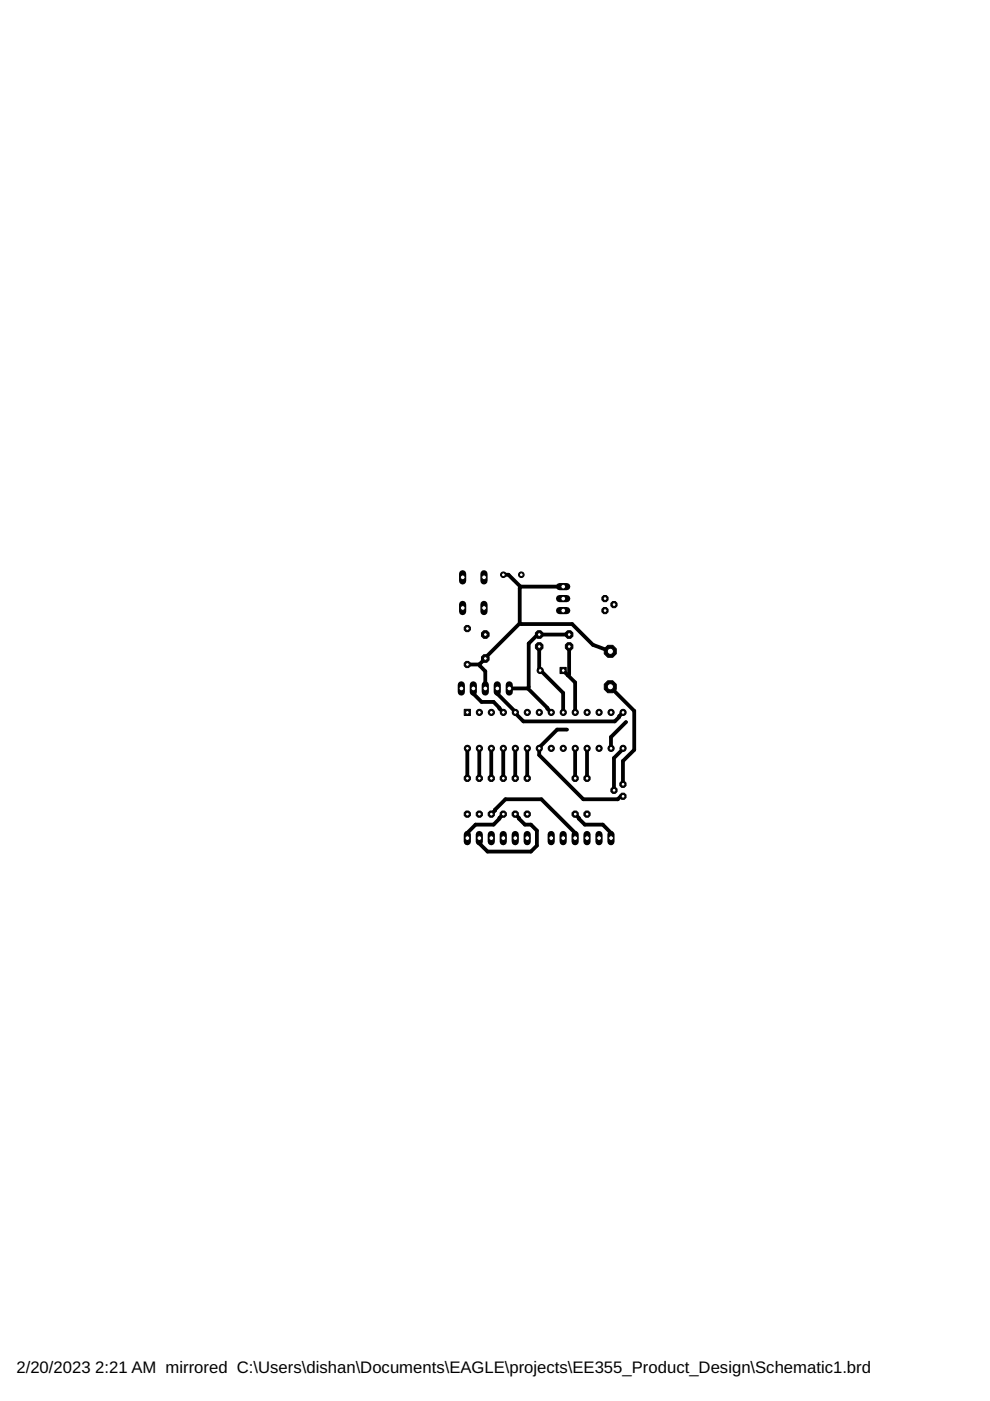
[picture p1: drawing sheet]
<svg xmlns="http://www.w3.org/2000/svg" width="210mm" height="297mm" viewBox="0 0 210 297" stroke-linecap="round" stroke-linejoin="round" font-family="sans-serif">
<defs><g id="words">
<g font-size="3.5">
<text x="3.5" y="291">2/20/2023</text>
<text x="20.2" y="291">2:21 AM mirrored C:\Users\dishan\Documents\EAGLE\projects\EE355_Product_Design\Schematic1.brd</text>
</g>
</g></defs>
<g fill="none" stroke="#000" stroke-width=".8">
<path d="M106.7 121.9h1.1l2.5 2.5M110.2 132.2l-8.6 8.7M110.2 132.2l.3 .1h10.8l4.4 4.4 3.7 1.4M110.3 124.4h9.1M110.3 124.4l-.1 .3v7.5M114.3 137.1v4.7l5.1 5.1v4.1M120.7 137.1v5.9l-.3 .2M120.7 134.5h-6.7l-1.9 1.9v9.2l-.2 .4M99.1 158.7v6.3M99.1 140.9h2.5M100.4 146v1.1l1.7 1.7h2.5l2.1 2.2M101.6 158.7v6.3"/>
<path d="M101.6 140.9l1.3 1.4v3.7M104.2 158.7v6.3M105.4 146v1.1l3.7 3.6 .1 .5 1.8 1.8h19.3l1.8-2M106.7 158.7v6.3M108 146h3.9M109.2 158.7v6.3M111.8 158.7v6.3M111.9 146l5 5M119.4 142.2l1 1M120.2 154.7h-2.1l-3.6 3.6-.2 .4v1.4l9.4 9.4h7.3l.6-.7h.5M120.4 143.2l1.5 1.5v6.3M121.9 158.7v6.3"/>
<path d="M124.5 158.7v6.3M129.4 145.6l5.1 5.1v8.3l-2.4 2.4v4.9M132.1 158.7l-1.9 2v6.9M132.7 153.1l-3.2 3.2v2.4M104.2 172.6l3-3.1h7.6l7.1 7.1v1.1M106.7 172.6l-2.1 2.2h-3.8l-1.7 1.8v1.1M109.2 172.6l2.1 2.2h1.3l1.2 1.3v3.2l-1.2 1.3h-9.2l-1.8-1.8v-1.1M121.9 172.6l2.1 2.2h3.8l1.7 1.8v1.1"/>
</g>
<circle cx="114.3" cy="134.5" r=".87" fill="#000" stroke="#000" stroke-width=".21"/>
<circle cx="114.3" cy="134.5" r=".4" fill="#fff" stroke="#000" stroke-width=".21"/>
<circle cx="114.3" cy="137.1" r=".87" fill="#000" stroke="#000" stroke-width=".21"/>
<circle cx="114.3" cy="137.1" r=".4" fill="#fff" stroke="#000" stroke-width=".21"/>
<circle cx="120.7" cy="134.5" r=".87" fill="#000" stroke="#000" stroke-width=".21"/>
<circle cx="120.7" cy="134.5" r=".4" fill="#fff" stroke="#000" stroke-width=".21"/>
<circle cx="120.7" cy="137.1" r=".87" fill="#000" stroke="#000" stroke-width=".21"/>
<circle cx="120.7" cy="137.1" r=".4" fill="#fff" stroke="#000" stroke-width=".21"/>
<circle cx="102.9" cy="139.6" r=".87" fill="#000" stroke="#000" stroke-width=".21"/>
<circle cx="102.9" cy="139.6" r=".4" fill="#fff" stroke="#000" stroke-width=".21"/>
<circle cx="102.9" cy="134.5" r=".87" fill="#000" stroke="#000" stroke-width=".21"/>
<circle cx="102.9" cy="134.5" r=".4" fill="#fff" stroke="#000" stroke-width=".21"/>
<circle cx="106.7" cy="165" r=".71" fill="#000" stroke="#000" stroke-width=".21"/>
<circle cx="106.7" cy="165" r=".4" fill="#fff" stroke="#000" stroke-width=".21"/>
<circle cx="106.7" cy="172.6" r=".71" fill="#000" stroke="#000" stroke-width=".21"/>
<circle cx="106.7" cy="172.6" r=".4" fill="#fff" stroke="#000" stroke-width=".21"/>
<circle cx="109.2" cy="165" r=".71" fill="#000" stroke="#000" stroke-width=".21"/>
<circle cx="109.3" cy="165" r=".4" fill="#fff" stroke="#000" stroke-width=".21"/>
<circle cx="109.2" cy="172.6" r=".71" fill="#000" stroke="#000" stroke-width=".21"/>
<circle cx="109.3" cy="172.6" r=".4" fill="#fff" stroke="#000" stroke-width=".21"/>
<circle cx="99.1" cy="165" r=".71" fill="#000" stroke="#000" stroke-width=".21"/>
<circle cx="99.1" cy="165" r=".4" fill="#fff" stroke="#000" stroke-width=".21"/>
<circle cx="99.1" cy="172.6" r=".71" fill="#000" stroke="#000" stroke-width=".21"/>
<circle cx="99.1" cy="172.6" r=".4" fill="#fff" stroke="#000" stroke-width=".21"/>
<circle cx="111.8" cy="165" r=".71" fill="#000" stroke="#000" stroke-width=".21"/>
<circle cx="111.8" cy="165" r=".4" fill="#fff" stroke="#000" stroke-width=".21"/>
<circle cx="111.8" cy="172.6" r=".71" fill="#000" stroke="#000" stroke-width=".21"/>
<circle cx="111.8" cy="172.6" r=".4" fill="#fff" stroke="#000" stroke-width=".21"/>
<circle cx="101.6" cy="165" r=".71" fill="#000" stroke="#000" stroke-width=".21"/>
<circle cx="101.6" cy="165" r=".4" fill="#fff" stroke="#000" stroke-width=".21"/>
<circle cx="101.6" cy="172.6" r=".71" fill="#000" stroke="#000" stroke-width=".21"/>
<circle cx="101.6" cy="172.6" r=".4" fill="#fff" stroke="#000" stroke-width=".21"/>
<circle cx="124.5" cy="172.6" r=".71" fill="#000" stroke="#000" stroke-width=".21"/>
<circle cx="124.5" cy="172.6" r=".4" fill="#fff" stroke="#000" stroke-width=".21"/>
<circle cx="124.5" cy="165" r=".71" fill="#000" stroke="#000" stroke-width=".21"/>
<circle cx="124.5" cy="165" r=".4" fill="#fff" stroke="#000" stroke-width=".21"/>
<circle cx="104.2" cy="172.6" r=".71" fill="#000" stroke="#000" stroke-width=".21"/>
<circle cx="104.2" cy="172.6" r=".4" fill="#fff" stroke="#000" stroke-width=".21"/>
<circle cx="104.2" cy="165" r=".71" fill="#000" stroke="#000" stroke-width=".21"/>
<circle cx="104.2" cy="165" r=".4" fill="#fff" stroke="#000" stroke-width=".21"/>
<circle cx="121.9" cy="172.6" r=".71" fill="#000" stroke="#000" stroke-width=".21"/>
<circle cx="122" cy="172.6" r=".4" fill="#fff" stroke="#000" stroke-width=".21"/>
<circle cx="121.9" cy="165" r=".71" fill="#000" stroke="#000" stroke-width=".21"/>
<circle cx="122" cy="165" r=".4" fill="#fff" stroke="#000" stroke-width=".21"/>
<circle cx="99.1" cy="133.3" r=".71" fill="#000" stroke="#000" stroke-width=".21"/>
<circle cx="99.1" cy="133.3" r=".4" fill="#fff" stroke="#000" stroke-width=".21"/>
<circle cx="99.1" cy="140.9" r=".71" fill="#000" stroke="#000" stroke-width=".21"/>
<circle cx="99.1" cy="140.9" r=".4" fill="#fff" stroke="#000" stroke-width=".21"/>
<path d="M102.6 128.1v1.6" fill="none" stroke="#000" stroke-width="1.5"/>
<circle cx="102.6" cy="128.9" r=".51" fill="#fff" stroke="#000" stroke-width=".21"/>
<path d="M98.1 128.1v1.6" fill="none" stroke="#000" stroke-width="1.5"/>
<circle cx="98.1" cy="128.9" r=".51" fill="#fff" stroke="#000" stroke-width=".21"/>
<path d="M102.6 121.6v1.6" fill="none" stroke="#000" stroke-width="1.5"/>
<circle cx="102.6" cy="122.4" r=".51" fill="#fff" stroke="#000" stroke-width=".21"/>
<path d="M98.1 121.6v1.6" fill="none" stroke="#000" stroke-width="1.5"/>
<circle cx="98.1" cy="122.4" r=".51" fill="#fff" stroke="#000" stroke-width=".21"/>
<path d="M99.1 176.9v1.6" fill="none" stroke="#000" stroke-width="1.5"/>
<circle cx="99.1" cy="177.7" r=".51" fill="#fff" stroke="#000" stroke-width=".21"/>
<path d="M101.6 176.9v1.6" fill="none" stroke="#000" stroke-width="1.5"/>
<circle cx="101.6" cy="177.7" r=".51" fill="#fff" stroke="#000" stroke-width=".21"/>
<path d="M104.2 176.9v1.6" fill="none" stroke="#000" stroke-width="1.5"/>
<circle cx="104.2" cy="177.7" r=".51" fill="#fff" stroke="#000" stroke-width=".21"/>
<path d="M106.7 176.9v1.6" fill="none" stroke="#000" stroke-width="1.5"/>
<circle cx="106.7" cy="177.7" r=".51" fill="#fff" stroke="#000" stroke-width=".21"/>
<path d="M109.2 176.9v1.6" fill="none" stroke="#000" stroke-width="1.5"/>
<circle cx="109.3" cy="177.7" r=".51" fill="#fff" stroke="#000" stroke-width=".21"/>
<path d="M111.8 176.9v1.6" fill="none" stroke="#000" stroke-width="1.5"/>
<circle cx="111.8" cy="177.7" r=".51" fill="#fff" stroke="#000" stroke-width=".21"/>
<path d="M129.5 176.9v1.6" fill="none" stroke="#000" stroke-width="1.5"/>
<circle cx="129.6" cy="177.7" r=".51" fill="#fff" stroke="#000" stroke-width=".21"/>
<path d="M127 176.9v1.6" fill="none" stroke="#000" stroke-width="1.5"/>
<circle cx="127" cy="177.7" r=".51" fill="#fff" stroke="#000" stroke-width=".21"/>
<path d="M124.5 176.9v1.6" fill="none" stroke="#000" stroke-width="1.5"/>
<circle cx="124.5" cy="177.7" r=".51" fill="#fff" stroke="#000" stroke-width=".21"/>
<path d="M121.9 176.9v1.6" fill="none" stroke="#000" stroke-width="1.5"/>
<circle cx="122" cy="177.7" r=".51" fill="#fff" stroke="#000" stroke-width=".21"/>
<path d="M119.4 176.9v1.6" fill="none" stroke="#000" stroke-width="1.5"/>
<circle cx="119.4" cy="177.7" r=".51" fill="#fff" stroke="#000" stroke-width=".21"/>
<path d="M116.9 176.9v1.6" fill="none" stroke="#000" stroke-width="1.5"/>
<circle cx="116.9" cy="177.7" r=".51" fill="#fff" stroke="#000" stroke-width=".21"/>
<path d="M108 145.2v1.5" fill="none" stroke="#000" stroke-width="1.5"/>
<circle cx="108" cy="146" r=".51" fill="#fff" stroke="#000" stroke-width=".21"/>
<path d="M105.4 145.2v1.5" fill="none" stroke="#000" stroke-width="1.5"/>
<circle cx="105.5" cy="146" r=".51" fill="#fff" stroke="#000" stroke-width=".21"/>
<path d="M102.9 145.2v1.5" fill="none" stroke="#000" stroke-width="1.5"/>
<circle cx="102.9" cy="146" r=".51" fill="#fff" stroke="#000" stroke-width=".21"/>
<path d="M100.4 145.2v1.5" fill="none" stroke="#000" stroke-width="1.5"/>
<circle cx="100.4" cy="146" r=".51" fill="#fff" stroke="#000" stroke-width=".21"/>
<path d="M97.8 145.2v1.5" fill="none" stroke="#000" stroke-width="1.5"/>
<circle cx="97.8" cy="146" r=".51" fill="#fff" stroke="#000" stroke-width=".21"/>
<path d="M118.6 129.5h1.6" fill="none" stroke="#000" stroke-width="1.5"/>
<circle cx="119.4" cy="129.5" r=".51" fill="#fff" stroke="#000" stroke-width=".21"/>
<path d="M118.6 126.9h1.6" fill="none" stroke="#000" stroke-width="1.5"/>
<circle cx="119.4" cy="126.9" r=".51" fill="#fff" stroke="#000" stroke-width=".21"/>
<path d="M118.6 124.4h1.6" fill="none" stroke="#000" stroke-width="1.5"/>
<circle cx="119.4" cy="124.4" r=".51" fill="#fff" stroke="#000" stroke-width=".21"/>
<circle cx="132.1" cy="168.8" r=".71" fill="#000" stroke="#000" stroke-width=".21"/>
<circle cx="132.1" cy="168.8" r=".4" fill="#fff" stroke="#000" stroke-width=".21"/>
<circle cx="130.2" cy="167.6" r=".71" fill="#000" stroke="#000" stroke-width=".21"/>
<circle cx="130.2" cy="167.6" r=".4" fill="#fff" stroke="#000" stroke-width=".21"/>
<circle cx="132.1" cy="166.3" r=".71" fill="#000" stroke="#000" stroke-width=".21"/>
<circle cx="132.1" cy="166.3" r=".4" fill="#fff" stroke="#000" stroke-width=".21"/>
<circle cx="128.3" cy="126.9" r=".71" fill="#000" stroke="#000" stroke-width=".21"/>
<circle cx="128.3" cy="126.9" r=".4" fill="#fff" stroke="#000" stroke-width=".21"/>
<circle cx="130.2" cy="128.2" r=".71" fill="#000" stroke="#000" stroke-width=".21"/>
<circle cx="130.2" cy="128.2" r=".4" fill="#fff" stroke="#000" stroke-width=".21"/>
<circle cx="128.3" cy="129.5" r=".71" fill="#000" stroke="#000" stroke-width=".21"/>
<circle cx="128.3" cy="129.5" r=".4" fill="#fff" stroke="#000" stroke-width=".21"/>
<path d="M98.4 150.4h1.3v1.3h-1.3z" fill="#000" stroke="#000" stroke-width=".21"/>
<circle cx="99.1" cy="151" r=".4" fill="#fff" stroke="#000" stroke-width=".21"/>
<circle cx="101.6" cy="151" r=".66" fill="#000" stroke="#000" stroke-width=".21"/>
<circle cx="101.6" cy="151" r=".4" fill="#fff" stroke="#000" stroke-width=".21"/>
<circle cx="104.2" cy="151" r=".66" fill="#000" stroke="#000" stroke-width=".21"/>
<circle cx="104.2" cy="151" r=".4" fill="#fff" stroke="#000" stroke-width=".21"/>
<circle cx="106.7" cy="151" r=".66" fill="#000" stroke="#000" stroke-width=".21"/>
<circle cx="106.7" cy="151" r=".4" fill="#fff" stroke="#000" stroke-width=".21"/>
<circle cx="109.3" cy="151" r=".66" fill="#000" stroke="#000" stroke-width=".21"/>
<circle cx="109.3" cy="151" r=".4" fill="#fff" stroke="#000" stroke-width=".21"/>
<circle cx="111.8" cy="151" r=".66" fill="#000" stroke="#000" stroke-width=".21"/>
<circle cx="111.8" cy="151" r=".4" fill="#fff" stroke="#000" stroke-width=".21"/>
<circle cx="114.3" cy="151" r=".66" fill="#000" stroke="#000" stroke-width=".21"/>
<circle cx="114.3" cy="151" r=".4" fill="#fff" stroke="#000" stroke-width=".21"/>
<circle cx="116.9" cy="151" r=".66" fill="#000" stroke="#000" stroke-width=".21"/>
<circle cx="116.9" cy="151" r=".4" fill="#fff" stroke="#000" stroke-width=".21"/>
<circle cx="119.4" cy="151" r=".66" fill="#000" stroke="#000" stroke-width=".21"/>
<circle cx="119.4" cy="151" r=".4" fill="#fff" stroke="#000" stroke-width=".21"/>
<circle cx="122" cy="151" r=".66" fill="#000" stroke="#000" stroke-width=".21"/>
<circle cx="122" cy="151" r=".4" fill="#fff" stroke="#000" stroke-width=".21"/>
<circle cx="124.5" cy="151" r=".66" fill="#000" stroke="#000" stroke-width=".21"/>
<circle cx="124.5" cy="151" r=".4" fill="#fff" stroke="#000" stroke-width=".21"/>
<circle cx="127" cy="151" r=".66" fill="#000" stroke="#000" stroke-width=".21"/>
<circle cx="127" cy="151" r=".4" fill="#fff" stroke="#000" stroke-width=".21"/>
<circle cx="129.6" cy="151" r=".66" fill="#000" stroke="#000" stroke-width=".21"/>
<circle cx="129.6" cy="151" r=".4" fill="#fff" stroke="#000" stroke-width=".21"/>
<circle cx="132.1" cy="151" r=".66" fill="#000" stroke="#000" stroke-width=".21"/>
<circle cx="132.1" cy="151" r=".4" fill="#fff" stroke="#000" stroke-width=".21"/>
<circle cx="132.1" cy="158.7" r=".66" fill="#000" stroke="#000" stroke-width=".21"/>
<circle cx="132.1" cy="158.7" r=".4" fill="#fff" stroke="#000" stroke-width=".21"/>
<circle cx="129.6" cy="158.7" r=".66" fill="#000" stroke="#000" stroke-width=".21"/>
<circle cx="129.6" cy="158.7" r=".4" fill="#fff" stroke="#000" stroke-width=".21"/>
<circle cx="127" cy="158.7" r=".66" fill="#000" stroke="#000" stroke-width=".21"/>
<circle cx="127" cy="158.7" r=".4" fill="#fff" stroke="#000" stroke-width=".21"/>
<circle cx="124.5" cy="158.7" r=".66" fill="#000" stroke="#000" stroke-width=".21"/>
<circle cx="124.5" cy="158.7" r=".4" fill="#fff" stroke="#000" stroke-width=".21"/>
<circle cx="122" cy="158.7" r=".66" fill="#000" stroke="#000" stroke-width=".21"/>
<circle cx="122" cy="158.7" r=".4" fill="#fff" stroke="#000" stroke-width=".21"/>
<circle cx="119.4" cy="158.7" r=".66" fill="#000" stroke="#000" stroke-width=".21"/>
<circle cx="119.4" cy="158.7" r=".4" fill="#fff" stroke="#000" stroke-width=".21"/>
<circle cx="116.9" cy="158.7" r=".66" fill="#000" stroke="#000" stroke-width=".21"/>
<circle cx="116.9" cy="158.7" r=".4" fill="#fff" stroke="#000" stroke-width=".21"/>
<circle cx="114.3" cy="158.7" r=".66" fill="#000" stroke="#000" stroke-width=".21"/>
<circle cx="114.3" cy="158.7" r=".4" fill="#fff" stroke="#000" stroke-width=".21"/>
<circle cx="111.8" cy="158.7" r=".66" fill="#000" stroke="#000" stroke-width=".21"/>
<circle cx="111.8" cy="158.7" r=".4" fill="#fff" stroke="#000" stroke-width=".21"/>
<circle cx="109.3" cy="158.7" r=".66" fill="#000" stroke="#000" stroke-width=".21"/>
<circle cx="109.3" cy="158.7" r=".4" fill="#fff" stroke="#000" stroke-width=".21"/>
<circle cx="106.7" cy="158.7" r=".66" fill="#000" stroke="#000" stroke-width=".21"/>
<circle cx="106.7" cy="158.7" r=".4" fill="#fff" stroke="#000" stroke-width=".21"/>
<circle cx="104.2" cy="158.7" r=".66" fill="#000" stroke="#000" stroke-width=".21"/>
<circle cx="104.2" cy="158.7" r=".4" fill="#fff" stroke="#000" stroke-width=".21"/>
<circle cx="101.6" cy="158.7" r=".66" fill="#000" stroke="#000" stroke-width=".21"/>
<circle cx="101.6" cy="158.7" r=".4" fill="#fff" stroke="#000" stroke-width=".21"/>
<circle cx="99.1" cy="158.7" r=".66" fill="#000" stroke="#000" stroke-width=".21"/>
<circle cx="99.1" cy="158.7" r=".4" fill="#fff" stroke="#000" stroke-width=".21"/>
<path d="M118.7 141.5h1.4v1.3h-1.4z" fill="#000" stroke="#000" stroke-width=".21"/>
<circle cx="119.4" cy="142.2" r=".4" fill="#fff" stroke="#000" stroke-width=".21"/>
<circle cx="114.5" cy="142.2" r=".66" fill="#000" stroke="#000" stroke-width=".21"/>
<circle cx="114.5" cy="142.2" r=".4" fill="#fff" stroke="#000" stroke-width=".21"/>
<circle cx="129.4" cy="138.1" r="1.38" fill="#000" stroke="#000" stroke-width=".21"/>
<circle cx="129.4" cy="138.1" r=".66" fill="#fff" stroke="#000" stroke-width=".21"/>
<circle cx="129.4" cy="145.6" r="1.38" fill="#000" stroke="#000" stroke-width=".21"/>
<circle cx="129.4" cy="145.6" r=".66" fill="#fff" stroke="#000" stroke-width=".21"/>
<circle cx="110.5" cy="121.9" r=".59" fill="#000" stroke="#000" stroke-width=".21"/>
<circle cx="110.5" cy="121.9" r=".4" fill="#fff" stroke="#000" stroke-width=".21"/>
<circle cx="120.2" cy="154.7" r=".23" fill="#000" stroke="#000" stroke-width=".21"/>
<circle cx="120.2" cy="154.7" r=".04" fill="#fff" stroke="#000" stroke-width=".21"/>
<circle cx="106.7" cy="121.9" r=".59" fill="#000" stroke="#000" stroke-width=".21"/>
<circle cx="106.7" cy="121.9" r=".4" fill="#fff" stroke="#000" stroke-width=".21"/>
<circle cx="132.7" cy="153.1" r=".23" fill="#000" stroke="#000" stroke-width=".21"/>
<circle cx="132.7" cy="153.1" r=".04" fill="#fff" stroke="#000" stroke-width=".21"/>
<use href="#words"/>
</svg>
